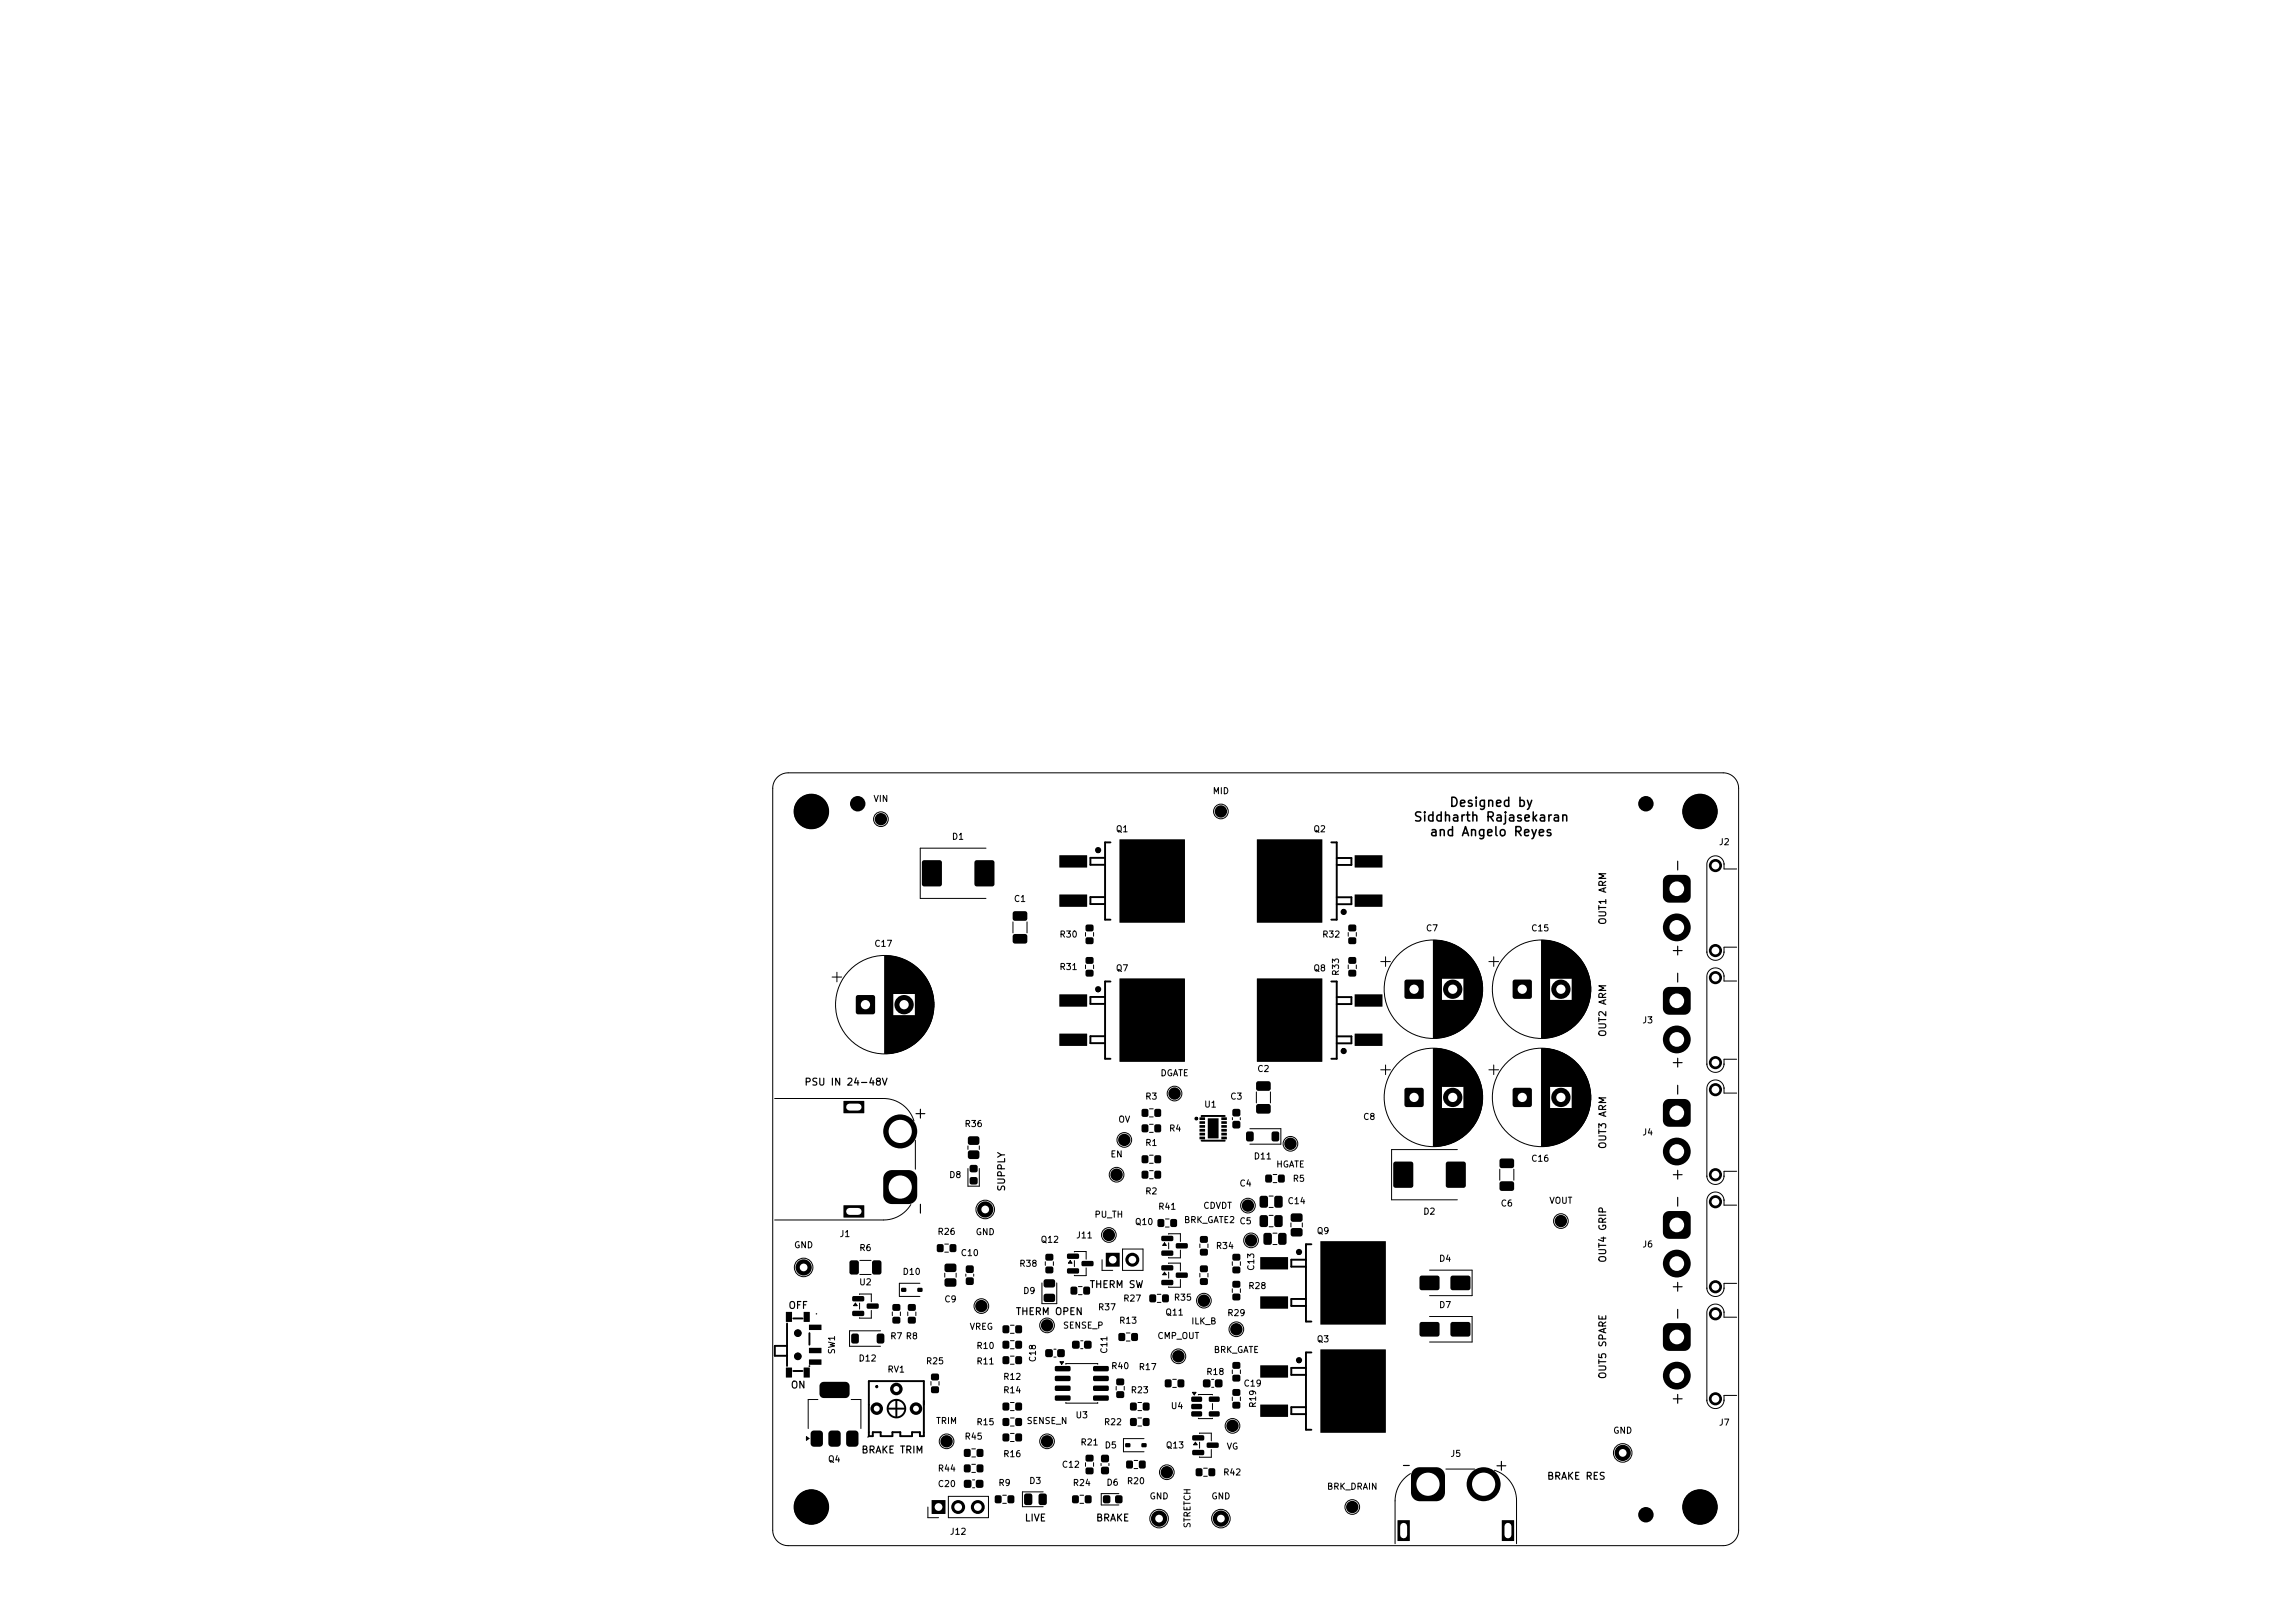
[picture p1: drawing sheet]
<svg xmlns="http://www.w3.org/2000/svg" width="297mm" height="210mm" viewBox="0 0 297 210" stroke-linecap="round" stroke-linejoin="round" font-family="sans-serif">
<defs><g id="words">
<g font-size="1.5">
<text x="218.1" y="113.1" transform="rotate(-90 218.1 113.1)">-</text>
<text x="218.1" y="124.1" transform="rotate(-90 218.1 124.1)">+</text>
<text x="218.1" y="127.6" transform="rotate(-90 218.1 127.6)">-</text>
<text x="218.1" y="142.1" transform="rotate(-90 218.1 142.1)">-</text>
<text x="218.1" y="138.6" transform="rotate(-90 218.1 138.6)">+</text>
<text x="120.1" y="145.2" transform="rotate(-90 120.1 145.2)">+</text>
<text x="218.1" y="153.1" transform="rotate(-90 218.1 153.1)">+</text>
<text x="120.1" y="157.5" transform="rotate(-90 120.1 157.5)">-</text>
<text x="218.1" y="156.6" transform="rotate(-90 218.1 156.6)">-</text>
<text x="218.1" y="167.6" transform="rotate(-90 218.1 167.6)">+</text>
<text x="218.1" y="171.1" transform="rotate(-90 218.1 171.1)">-</text>
<text x="218.1" y="182.1" transform="rotate(-90 218.1 182.1)">+</text>
<text x="193.2" y="190.7">+</text>
</g>
<g font-size="1.2">
<text x="182.9" y="106.6">Siddharth Rajasekaran</text>
<text x="187.5" y="104.7">Designed by</text>
<text x="184.9" y="108.5">and Angelo Reyes</text>
</g>
<text font-size="1" x="181.3" y="190.3">-</text>
<g font-size=".9">
<text x="208.1" y="119.7" transform="rotate(-90 208.1 119.7)">OUT1 ARM</text>
<text x="208.1" y="134.2" transform="rotate(-90 208.1 134.2)">OUT2 ARM</text>
<text x="104" y="140.7">PSU IN 24-48V</text>
<text x="208.1" y="148.7" transform="rotate(-90 208.1 148.7)">OUT3 ARM</text>
<text x="130.3" y="154.2" transform="rotate(-90 130.3 154.2)">SUPPLY</text>
<text x="140.9" y="166.9">THERM SW</text>
<text x="208.1" y="163.5" transform="rotate(-90 208.1 163.5)">OUT4 GRIP</text>
<text x="102" y="169.6">OFF</text>
<text x="131.4" y="170.4">THERM OPEN</text>
<text x="102.3" y="179.9">ON</text>
<text x="208.1" y="178.5" transform="rotate(-90 208.1 178.5)">OUT5 SPARE</text>
<text x="111.4" y="188.3">BRAKE TRIM</text>
<text x="200.1" y="191.7">BRAKE RES</text>
<text x="132.5" y="197.1">LIVE</text>
<text x="141.8" y="197.1">BRAKE</text>
</g>
<g font-size=".8">
<text x="113" y="104">VIN</text>
<text x="144.3" y="107.9">Q1</text>
<text x="156.9" y="103">MID</text>
<text x="169.9" y="107.9">Q2</text>
<text x="123.1" y="108.9">D1</text>
<text x="222.4" y="109.6">J2</text>
<text x="131.1" y="116.9">C1</text>
<text x="113.1" y="122.7">C17</text>
<text x="137" y="125.7">R31</text>
<text x="137" y="121.5">R30</text>
<text x="144.3" y="125.9">Q7</text>
<text x="169.9" y="125.9">Q8</text>
<text x="171" y="121.5">R32</text>
<text x="184.5" y="120.7">C7</text>
<text x="198.1" y="120.7">C15</text>
<text x="173.5" y="126.3" transform="rotate(-90 173.5 126.3)">R33</text>
<text x="212.5" y="132.6">J3</text>
<text x="148.1" y="142.5">R3</text>
<text x="150.1" y="139.5">DGATE</text>
<text x="155.8" y="143.5">U1</text>
<text x="159.1" y="142.5">C3</text>
<text x="162.6" y="138.9">C2</text>
<text x="124.8" y="146">R36</text>
<text x="143.6" y="150">EN</text>
<text x="144.7" y="145.5">OV</text>
<text x="148.1" y="148.5">R1</text>
<text x="151.2" y="146.6">R4</text>
<text x="176.3" y="145.1">C8</text>
<text x="212.5" y="147.1">J4</text>
<text x="122.8" y="152.6">D8</text>
<text x="148.1" y="154.7">R2</text>
<text x="160.3" y="153.7">C4</text>
<text x="162.2" y="150.2">D11</text>
<text x="165.1" y="151.3">HGATE</text>
<text x="167.2" y="153.1">R5</text>
<text x="198.1" y="150.5">C16</text>
<text x="200.4" y="156">VOUT</text>
<text x="102.7" y="161.7">GND</text>
<text x="108.6" y="160.3">J1</text>
<text x="121.3" y="160">R26</text>
<text x="126.2" y="160">GND</text>
<text x="134.6" y="161">Q12</text>
<text x="139.2" y="160.4">J11</text>
<text x="141.6" y="157.8">PU_TH</text>
<text x="146.8" y="158.7">Q10</text>
<text x="149.8" y="156.7">R41</text>
<text x="153.2" y="158.5">BRK_GATE2 C5</text>
<text x="155.6" y="156.6">CDVDT</text>
<text x="157.3" y="161.8">R34</text>
<text x="166.6" y="156">C14</text>
<text x="170.3" y="159.9">Q9</text>
<text x="184.1" y="157.4">D2</text>
<text x="194.1" y="156.3">C6</text>
<text x="212.5" y="161.6">J6</text>
<text x="111.1" y="166.5">U2</text>
<text x="111.1" y="162.1">R6</text>
<text x="116.7" y="165.2">D10</text>
<text x="124.3" y="162.7">C10</text>
<text x="131.8" y="164.1">R38</text>
<text x="132.3" y="167.6">D9</text>
<text x="161.5" y="167">R28</text>
<text x="162.5" y="164.5" transform="rotate(-90 162.5 164.5)">C13</text>
<text x="186.2" y="163.5">D4</text>
<text x="115.1" y="173.5">R7 R8</text>
<text x="122.1" y="168.7">C9</text>
<text x="125.4" y="172.3">VREG</text>
<text x="137.5" y="172.1">SENSE_P</text>
<text x="142" y="169.7">R37</text>
<text x="144.8" y="171.5">R13</text>
<text x="145.3" y="168.6">R27</text>
<text x="149.7" y="173.5">CMP_OUT</text>
<text x="150.7" y="170.4">Q11</text>
<text x="151.8" y="168.5">R35</text>
<text x="154.1" y="171.6">ILK_B</text>
<text x="158.8" y="170.5">R29</text>
<text x="170.3" y="173.9">Q3</text>
<text x="186.2" y="169.5">D7</text>
<text x="108.2" y="175.3" transform="rotate(-90 108.2 175.3)">SW1</text>
<text x="111" y="176.4">D12</text>
<text x="114.8" y="177.8">RV1</text>
<text x="119.8" y="176.7">R25</text>
<text x="126.3" y="174.7">R10</text>
<text x="126.3" y="176.7">R11</text>
<text x="129.8" y="178.7">R12</text>
<text x="134.3" y="176.3" transform="rotate(-90 134.3 176.3)">C18</text>
<text x="143.5" y="175.2" transform="rotate(-90 143.5 175.2)">C11</text>
<text x="143.7" y="177.4">R40</text>
<text x="147.3" y="177.5">R17</text>
<text x="156" y="178.1">R18</text>
<text x="157" y="175.3">BRK_GATE</text>
<text x="160.9" y="179.6">C19</text>
<text x="121.1" y="184.5">TRIM</text>
<text x="126.3" y="184.6">R15</text>
<text x="129.8" y="180.5">R14</text>
<text x="132.8" y="184.5">SENSE_N</text>
<text x="139.1" y="183.7">U3</text>
<text x="142.8" y="184.6">R22</text>
<text x="146.3" y="180.5">R23</text>
<text x="151.4" y="182.5">U4</text>
<text x="162.7" y="182.2" transform="rotate(-90 162.7 182.2)">R19</text>
<text x="208.7" y="185.7">GND</text>
<text x="222.4" y="184.7">J7</text>
<text x="107.1" y="189.4">Q4</text>
<text x="121.3" y="190.6">R44</text>
<text x="124.8" y="186.5">R45</text>
<text x="129.8" y="188.7">R16</text>
<text x="137.3" y="190.1">C12</text>
<text x="139.8" y="187.2">R21</text>
<text x="142.9" y="187.6">D5</text>
<text x="150.8" y="187.6">Q13</text>
<text x="158.2" y="191.1">R42</text>
<text x="158.7" y="187.8">VG</text>
<text x="187.6" y="188.7">J5</text>
<text x="121.3" y="192.6">C20</text>
<text x="129.1" y="192.5">R9</text>
<text x="133.1" y="192.2">D3</text>
<text x="138.8" y="192.5">R24</text>
<text x="143.1" y="192.4">D6</text>
<text x="145.8" y="192.2">R20</text>
<text x="148.7" y="194.2">GND</text>
<text x="154.3" y="197.8" transform="rotate(-90 154.3 197.8)">STRETCH</text>
<text x="156.7" y="194.2">GND</text>
<text x="171.7" y="193">BRK_DRAIN</text>
<text x="122.9" y="198.8">J12</text>
</g>
</g></defs>
<g fill="#000">
<path d="M119.4 111.4l.2-.1h2l.2 .1 .1 3-.1 .2-2.2 .1-.2-.1zM126.2 111.4l.2-.1h2l.2 .1 .1 3-.1 .2-2.2 .1-.2-.1zM131.1 118l.2-.1 1.5 .1 .1 .2v.8l-.3 .2-1.4-.1-.2-.2zM137.1 110.7h3.6v1.5l-3.6 .1zM137.1 115.8l3.6-.1v1.6h-3.6zM144.9 108.6h8.4v10.8h-8.4zM162.7 108.6h8.4v10.8h-8.4zM175.3 115.8l3.6-.1v1.6h-3.6zM175.3 110.7h3.6v1.5l-3.6 .1zM215.4 113.5l.3-.2 .3-.1h2l.5 .2 .2 .3 .1 .3v2l-.2 .5-.3 .2-.3 .1h-2l-.5-.2-.2-.3-.1-.3v-2zM110.9 128.8h2l.3 .1v2.1l-.1 .2-2.1 .1-.2-.2v-2zM131.1 121l.2-.1h1.5l.1 .3v.8l-.3 .1-1.4-.1-.2-.2z"/>
<path d="M137.1 128.7h3.6v1.5l-3.6 .1zM137.1 133.8l3.6-.1v1.6h-3.6zM140.5 125.5h.2h.8v.2v.6l-.2 .1-.8-.1v-.2zM140.5 123.9l.2-.1 .8 .1v.2v.6h-.2h-.8v-.2zM140.5 121.3h.2h.8v.2v.6l-.2 .1-.8-.1v-.2zM140.5 119.7l.2-.1 .8 .1v.2v.6h-.2h-.8v-.2zM144.9 126.6h8.4v10.8h-8.4zM162.7 126.6h8.4v10.8h-8.4zM174.5 121.3h.2h.8v.2v.6l-.2 .1-.8-.1v-.2zM174.5 119.7l.2-.1 .8 .1v.2v.6h-.2h-.8v-.2zM174.5 125.5h.2h.8v.2v.6l-.2 .1-.8-.1v-.2zM174.5 123.9l.2-.1 .8 .1v.2v.6h-.2h-.8v-.2z"/>
<path d="M175.3 133.8l3.6-.1v1.6h-3.6zM175.3 128.7h3.6v1.5l-3.6 .1zM181.9 126.8h2l.3 .1v2.1l-.1 .2-2.1 .1-.2-.2-.1-2zM195.9 126.8h2l.3 .1v2.1l-.1 .2-2.1 .1-.2-.2-.1-2zM215.4 128l.3-.2 .3-.1h2l.5 .2 .2 .3 .1 .3v2l-.2 .5-.3 .2-.3 .1h-2l-.5-.2-.2-.3-.1-.3v-2zM109.2 156h2.6v1.5h-2.6zM109.2 142.5h2.6v1.5h-2.6zM114.7 151.7l.6-.3h2.3a1.13 1.13 0 0 1 1.1 1.1v2.2a1.13 1.13 0 0 1-1.1 1.1h-2.2a1.12 1.12 0 0 1-1.1-1.1v-2.3l.1-.4zM125.6 152.4l.1-.1 .7 .1 .1 .2-.1 .6-.1 .1-.7-.1-.1-.2zM125.6 150.8l.1-.1 .7 .1 .1 .2-.1 .6-.1 .1-.7-.1-.1-.2zM125.3 147.2l.2-.2 1.1 .1 .1 .2v.7l-.3 .2-1-.1-.2-.2zM125.3 149l.2-.1h1.1l.1 .3v.6l-.3 .2-1-.1-.2-.2z"/>
<path d="M147.8 151.5h.2h.6v.2v.8h-.2h-.6l-.1-.2zM147.8 143.5h.2h.6v.2v.8h-.2h-.6l-.1-.2zM147.8 149.5h.2h.6v.2v.8h-.2h-.6l-.1-.2zM147.8 145.5h.2h.6v.2v.8h-.2h-.6l-.1-.2zM149.4 151.5h.2h.6l.1 .2-.1 .8h-.2h-.6v-.2zM149.4 143.5h.2h.6l.1 .2-.1 .8h-.2h-.6v-.2zM149.4 149.5h.2h.6l.1 .2-.1 .8h-.2h-.6v-.2zM149.4 145.5h.2h.6l.1 .2-.1 .8h-.2h-.6v-.2zM149.9 157.8l.1-.1 .6 .1 .1 .2-.1 .7-.2 .1-.5-.1-.1-.2zM151.5 157.8l.2-.1 .6 .1v.2v.7l-.2 .1-.6-.1-.1-.2zM155.2 144.6h.7v.3h-.6zM155.2 145.1h.7v.3h-.6z"/>
<path d="M155.2 145.6h.7v.3h-.6zM155.2 146.1h.7v.3h-.6zM155.2 146.6h.7v.3h-.6zM155.2 147.1h.7v.3h-.6zM156.3 144.7h1.4v2.6h-1.4zM158.1 147.1h.6l.1 .3h-.7zM158.1 146.6h.6l.1 .3h-.7zM158.1 146.1h.6l.1 .3h-.7zM158.1 145.6h.6l.1 .3h-.7zM158.1 145.1h.6l.1 .3h-.7zM158.1 144.6h.6l.1 .3h-.7zM159.6 143.6l.1-.1 .7 .1 .1 .2-.1 .6-.2 .1-.6-.1-.1-.2z"/>
<path d="M159.6 145.1l.1-.1 .7 .1 .1 .2-.1 .6-.2 .1-.6-.1-.1-.1zM161.3 146.5l.2-.1 .7 .1v.2v.9l-.2 .1-.7-.1v-.2zM162.6 143l.2-.1h1.5l.1 .3v.8l-.3 .1-1.4-.1-.2-.2zM162.6 140l.2-.1 1.5 .1 .1 .2v.8l-.3 .2-1.4-.1-.2-.2zM163.1 157.3l.7-.1 .2 .2 .1 1.1-.1 .2-.7 .1-.2-.2-.1-1.1zM163.1 154.8l.7-.1 .2 .2 .1 1.1-.1 .2-.7 .1-.2-.2-.1-1.1zM163.6 159.6l.7-.1 .2 .2 .1 1.1-.1 .2-.7 .1-.2-.2-.1-1.1zM163.8 152h.2h.6v.2v.8h-.2h-.6l-.1-.2zM165 157.3l.7-.1 .2 .2 .1 1.1-.1 .2-.7 .1-.2-.2-.1-1.1zM165 154.8l.7-.1 .2 .2 .1 1.1-.1 .2-.7 .1-.2-.2-.1-1.1zM165.4 152h.2h.6l.1 .2-.1 .8h-.2h-.6v-.2zM165.5 159.6l.7-.1 .2 .2 .1 1.1-.1 .2-.7 .1-.2-.2-.1-1.1z"/>
<path d="M164.6 146.5l.2-.1 .7 .1v.2v.9l-.2 .1-.7-.1-.1-.2zM167.2 157.1h1.2l.2 .2-.1 .7-.2 .1-1.1-.1-.2-.2v-.6zM180.4 150.4l.2-.1h2l.2 .1 .1 3-.1 .2-2.2 .1-.2-.1zM181.9 140.8h2l.3 .1v2.1l-.1 .2-2.1 .1-.2-.2-.1-2zM187.2 150.4l.2-.1h2l.2 .1 .1 3-.1 .2-2.2 .1-.2-.1zM194.1 153l.3-.1h1.4l.2 .3-.1 .8-.2 .1-1.5-.1-.1-.2zM194.1 150l.3-.1 1.4 .1 .2 .2-.1 .8-.2 .2-1.5-.1-.1-.2zM195.9 140.8h2l.3 .1v2.1l-.1 .2-2.1 .1-.2-.2-.1-2zM215.5 142.4l.5-.2h2l.3 .1 .3 .2 .2 .5v2l-.1 .3-.2 .3-.5 .2h-2l-.3-.1-.3-.2-.2-.5v-2l.1-.3zM215.4 157l.3-.2 .3-.1h2l.5 .2 .2 .3 .1 .3v2l-.2 .5-.3 .2-.3 .1h-2l-.5-.2-.2-.3-.1-.3v-2zM101.7 169.8h.8v1.2h-.8zM101.7 177h.8v1.2h-.8z"/>
<path d="M104 169.8h.8v1.2h-.8zM104 177h.8v1.2h-.8zM104.7 171.4h1.6v.7h-1.6zM104.7 174.4h1.6v.7h-1.6zM104.7 175.9h1.6v.7h-1.6zM110 163.2l.2-.1h.7l.2 .1 .1 1.4-.2 .3h-.8l-.2-.1zM110.2 172.6h.2h.7l.1 .2-.1 1-.2 .1-.7-.1-.1-.2zM110.3 167.8l1.4-.1 .1 .2v.4l-.2 .1h-1.2l-.1-.2zM110.3 169.7l1.4-.1 .1 .2v.4l-.2 .1h-1.2l-.1-.2zM110.7 168.6l.2 .3h-.4zM112.2 168.7h1.4l.1 .2v.3l-.2 .2-1.2-.1-.2-.1zM112.9 163.2l.2-.1h.7l.2 .1 .1 1.4-.2 .3h-.8l-.2-.1z"/>
<path d="M113.5 172.6h.2h.7v.2v1l-.2 .1-.7-.1v-.2zM115.5 170.4h.2h.8v.2v.6l-.2 .1-.8-.1v-.2zM115.5 168.8l.2-.1 .8 .1v.2v.6h-.2h-.8v-.2zM116.6 166.7h.7v.4h-.7zM117.5 170.4h.2h.8v.2v.6l-.2 .1-.8-.1v-.2zM117.5 168.8l.2-.1 .8 .1v.2v.6h-.2h-.8v-.2zM118.7 166.7h.7v.4h-.7zM120.5 177.8l.2-.1 .8 .1v.2v.6h-.2h-.8v-.2zM121.3 161h.2h.6v.2v.8h-.2h-.6l-.1-.2zM122.4 165.5h1.2l.2 .2-.1 .7-.2 .1-1.1-.1-.2-.2v-.6zM122.4 163.6h1.2l.2 .2-.1 .7-.2 .1-1.1-.1-.2-.2v-.6zM122.9 161h.2h.6l.1 .2-.1 .8h-.2h-.6v-.2z"/>
<path d="M125.1 165.4l.1-.1 .7 .1 .1 .2-.1 .6-.1 .1-.7-.1-.1-.2zM125.1 163.8l.1-.1 .7 .1 .1 .2-.1 .6-.1 .1-.7-.1-.1-.1zM129.8 171.5h.2h.6v.2v.8h-.2h-.6l-.1-.2zM129.8 175.5h.2h.6v.2v.8h-.2h-.6l-.1-.2zM129.8 173.5h.2h.6v.2v.8h-.2h-.6l-.1-.2zM131.4 171.5h.2h.6l.1 .2-.1 .8h-.2h-.6v-.2zM131.4 175.5h.2h.6l.1 .2-.1 .8h-.2h-.6v-.2zM131.4 173.5h.2h.6l.1 .2-.1 .8h-.2h-.6v-.2zM135.3 174.6h.2h.7l.1 .2-.1 .7-.2 .1-.7-.1v-.2zM135.2 167.5h1.2l.2 .2-.1 .6-.2 .2-1.1-.1-.1-.2v-.6zM135.2 165.6h1.2l.2 .2-.1 .7-.2 .1-1.1-.1-.1-.2v-.5zM135.3 163.9h.2h.8v.2v.6l-.2 .1-.8-.1v-.2z"/>
<path d="M135.3 162.3l.2-.1 .8 .1v.2v.6h-.2h-.8v-.2zM136.6 176.8h1.8l.1 .1v.4l-.2 .1h-1.7l-.1-.2zM136.6 178.1l1.8-.1 .1 .2v.4l-.2 .1h-1.7l-.1-.2zM136.6 179.3h1.8l.1 .2v.4l-.2 .1h-1.7l-.1-.2zM136.9 174.6h.2h.6l.1 .2-.1 .7-.2 .1-.6-.1-.1-.2zM137.2 176.2h.4l-.2 .3zM138.1 162.3l1.4-.1 .2 .2-.1 .4-.2 .1h-1.2l-.1-.2zM138.1 164.2l1.4-.1 .2 .2-.1 .4-.2 .1h-1.2l-.1-.2zM138.6 166.5h.2h.6v.2v.8h-.2h-.6l-.1-.2zM138.8 173.6l.2-.1 .6 .1 .1 .2-.1 .6-.2 .1-.6-.1-.1-.1zM138.5 163.1l.2 .4h-.4zM140 163.2h1.4l.1 .2v.3l-.2 .2-1.2-.1-.2-.1z"/>
<path d="M140.2 166.5h.2h.6l.1 .2-.1 .8h-.2h-.6v-.2zM140.4 173.6l.1-.1 .7 .1 .1 .2-.1 .6-.2 .1-.6-.1-.1-.1zM141.5 179.3h1.9l.1 .2v.4l-.2 .1h-1.7l-.2-.2zM141.5 178.1l1.9-.1 .1 .2v.4l-.2 .1h-1.7l-.2-.2zM141.5 176.8h1.9l.1 .1v.4l-.2 .1h-1.7l-.2-.2zM143.1 162.1h1.8v1.8h-1.8zM144.5 178.4h.2h.7l.1 .2-.1 .6-.2 .1-.7-.1-.1-.2zM144.8 172.5h.2h.6v.2v.8h-.2h-.6l-.1-.2zM146.4 172.5h.2h.6l.1 .2-.1 .8h-.2h-.6v-.2zM148.8 167.5h.2h.6v.2v.8h-.2h-.6l-.1-.2zM150.3 163.8l1.4-.1 .1 .2v.4l-.2 .1h-1.2l-.1-.2zM150.3 165.7l1.4-.1 .1 .2v.4l-.2 .1h-1.2l-.1-.2z"/>
<path d="M150.3 160l1.4-.1 .1 .2v.4l-.2 .1h-1.2l-.1-.2zM150.3 161.9l1.4-.1 .1 .2v.4l-.2 .1h-1.2l-.1-.2zM150.4 167.5h.2h.6l.1 .2-.1 .8h-.2h-.6v-.2zM150.8 178.5h.2h.6v.2v.8h-.2h-.6l-.1-.2zM150.7 164.6l.2 .3h-.4zM150.7 160.8l.2 .4h-.4zM152.2 164.7h1.4l.1 .2v.3l-.2 .2-1.2-.1-.2-.1zM152.2 160.9h1.4l.1 .2v.3l-.2 .2-1.2-.1-.2-.1zM152.4 178.5h.2h.6l.1 .2-.1 .8h-.2h-.6v-.2zM155.3 165.4h.2h.8v.2v.6l-.2 .1-.8-.1v-.2zM155.3 163.8l.2-.1 .8 .1v.2v.6h-.2h-.8v-.2zM155.3 161.6h.2h.8v.2v.6l-.2 .1-.8-.1v-.2z"/>
<path d="M155.3 160l.2-.1 .8 .1v.2v.6h-.2h-.8v-.2zM155.7 178.6l.2-.1 .7 .1 .1 .2-.1 .6-.2 .1-.7-.1v-.1zM157.3 178.6l.2-.1 .6 .1 .1 .2-.1 .6-.2 .1-.6-.1-.1-.1zM159.5 177.9h.2h.8v.2v.6l-.2 .1-.8-.1v-.2zM159.5 176.3l.2-.1 .8 .1v.2v.6h-.2h-.8v-.2zM159.5 167.4h.2h.8v.2v.6l-.2 .1-.8-.1v-.2zM159.5 165.8l.2-.1 .8 .1v.2v.6h-.2h-.8v-.2zM159.5 163.9h.2h.8v.2v.6l-.2 .1-.8-.1v-.2zM159.5 162.3l.2-.1 .8 .1v.2v.6h-.2h-.8v-.2zM163.1 162.7h3.6v1.5l-3.6 .1zM163.1 167.8l3.6-.1v1.6h-3.6zM163.1 176.7h3.6v1.5l-3.6 .1z"/>
<path d="M167.2 159h1.2l.2 .2-.1 .7-.2 .1-1.1-.1-.2-.2v-.6zM170.9 160.6h8.4v10.8h-8.4zM183.8 165.1h2.4l.1 .3-.1 1.4-.2 .2-2.2-.1-.1-.2v-1.3zM183.8 171.1h2.4l.1 .3-.1 1.4-.2 .2-2.2-.1-.1-.2v-1.3zM187.8 165.2l.2-.1h2.2l.1 .3-.1 1.4-.2 .2-2.2-.1-.1-.2zM187.8 171.2l.2-.1h2.2l.1 .3-.1 1.4-.2 .2-2.2-.1-.1-.2zM215.5 171.4l.5-.2h2l.3 .1 .3 .2 .2 .5v2l-.1 .3-.2 .3-.5 .2h-2l-.3-.1-.3-.2-.2-.5v-2l.1-.3zM104.4 185.9l.3 .2-.3 .3zM105.1 185.2l1-.1 .3 .2 .1 .2v1.3l-.2 .3-1 .1-.3-.2-.1-.2v-1.3zM106.2 179l.4-.2 3.1 .1 .2 .2 .1 .3-.1 1.2-.2 .2-.3 .1-3.1-.1-.2-.2-.1-.2v-1zM107.4 185.2l1-.1 .3 .2 .1 .2v1.3l-.2 .3-1 .1-.3-.2-.1-.2v-1.3zM109.6 185.3l.3-.2h.9l.2 .2 .1 .2v1.3l-.2 .3-1 .1-.3-.2-.1-.2v-1.3z"/>
<path d="M120.6 194.1h1.7v1.8h-1.7zM120.5 179.4h.2h.8v.2v.6l-.2 .1-.8-.1v-.2zM124.8 189.5h.2h.6v.2v.8h-.2h-.6l-.1-.2zM124.8 191.6l.2-.1 .6 .1 .1 .2-.1 .6-.1 .1-.7-.1-.1-.1zM124.8 187.5h.2h.6v.2v.8h-.2h-.6l-.1-.2zM126.4 191.6l.2-.1 .6 .1 .1 .2-.1 .6-.2 .1-.6-.1-.1-.1zM126.4 189.5h.2h.6l.1 .2-.1 .8h-.2h-.6v-.2zM126.4 187.5h.2h.6l.1 .2-.1 .8h-.2h-.6v-.2zM128.8 193.5h.2h.6v.2v.8h-.2h-.6l-.1-.2zM129.8 183.5h.2h.6v.2v.8h-.2h-.6l-.1-.2zM129.8 185.5h.2h.6v.2v.8h-.2h-.6l-.1-.2zM129.8 181.5h.2h.6v.2v.8h-.2h-.6l-.1-.2z"/>
<path d="M130.4 193.5h.2h.6l.1 .2-.1 .8h-.2h-.6v-.2zM131.4 183.5h.2h.6l.1 .2-.1 .8h-.2h-.6v-.2zM131.4 185.5h.2h.6l.1 .2-.1 .8h-.2h-.6v-.2zM131.4 181.5h.2h.6l.1 .2-.1 .8h-.2h-.6v-.2zM132.7 193.3h.6l.2 .1 .1 1.1-.1 .2-.7 .1-.2-.2-.1-1.1zM134.5 193.3h.7l.2 .1 .1 1.1-.2 .2-.6 .1-.2-.2-.1-1.1zM136.6 180.6h1.8l.1 .2v.3l-.2 .2-1.7-.1-.1-.1zM138.8 193.5h.2h.6v.2v.8h-.2h-.6l-.1-.2zM140.4 193.5h.2h.6l.1 .2-.1 .8h-.2h-.6v-.2zM140.5 189.9h.2h.8v.2v.6l-.2 .1-.8-.1v-.2zM140.5 188.3l.2-.1 .8 .1v.2v.6h-.2h-.8v-.2zM141.5 180.6h1.9l.1 .2v.3l-.2 .2-1.7-.1-.2-.1z"/>
<path d="M142.8 193.6l.2-.1 .6 .1 .1 .1-.1 .7-.2 .1-.6-.1-.1-.1zM142.6 189.9l.2-.1 .6 .1 .1 .2-.1 .6-.2 .1-.6-.1-.1-.2zM142.6 188.3l.2-.1 .6 .1 .1 .2-.1 .6-.2 .1-.6-.1-.1-.1zM144.4 193.6l.2-.1 .6 .1 .1 .1-.1 .7-.2 .1-.6-.1-.1-.1zM144.5 180.1l.2-.1 .7 .1 .1 .2-.1 .5-.2 .1-.7-.1-.1-.1zM145.6 186.8h.7v.4h-.7zM145.8 189h.2h.6v.2v.8h-.2h-.6l-.1-.2zM146.3 183.5h.2h.6v.2v.8h-.2h-.6l-.1-.2zM146.3 181.5h.2h.6v.2v.8h-.2h-.6l-.1-.2zM147.4 189h.2h.6l.1 .2-.1 .8h-.2h-.6v-.2zM147.7 186.8h.7v.4h-.7zM147.9 183.5h.2h.6l.1 .2-.1 .8h-.2h-.6v-.2z"/>
<path d="M147.9 181.5h.2h.6l.1 .2-.1 .8h-.2h-.6v-.2zM154.2 180.8l1.3-.1 .1 .2v.4l-.2 .1h-1.1l-.2-.2zM154.2 181.7h1.3l.1 .2v.3l-.2 .2-1.1-.1-.2-.1zM154.2 182.7l1.3-.1 .1 .2v.4l-.2 .1h-1.1l-.2-.2zM154.3 185.8l1.4-.1 .2 .2-.1 .4-.2 .1h-1.2l-.1-.2zM154.3 187.7l1.4-.1 .2 .2-.1 .4-.2 .1h-1.2l-.1-.2zM154.3 180.2h.5l-.2 .3zM154.8 190h.2h.6v.2v.8h-.2h-.6l-.1-.2zM154.7 186.6l.2 .4h-.4zM156.2 186.7h1.4l.1 .2v.3l-.2 .2-1.2-.1-.2-.1zM156.4 190h.2h.6l.1 .2-.1 .8h-.2h-.6v-.2zM156.5 182.7l1.2-.1 .1 .2v.4l-.2 .1h-1.1l-.1-.2z"/>
<path d="M156.5 180.8l1.2-.1 .1 .2v.4l-.2 .1h-1.1l-.1-.2zM159.5 181.4h.2h.8v.2v.6l-.2 .1-.8-.1v-.2zM159.5 179.8l.2-.1 .8 .1v.2v.6h-.2h-.8v-.2zM163.1 181.8l3.6-.1v1.6h-3.6zM170.9 174.6h8.4v10.8h-8.4zM180.9 196.7h1.5v2.7h-1.5zM183 190.1l.6-.2h2.3a1.12 1.12 0 0 1 1.1 1.1v2.1a1.13 1.13 0 0 1-1.1 1.2h-2.2a1.12 1.12 0 0 1-1.1-1.2v-2.3l.1-.4zM194.4 196.7h1.5v2.7h-1.5z"/>
<circle cx="105" cy="105" r="2.3"/>
<circle cx="111" cy="104" r="1"/>
<circle cx="114" cy="106" r=".8"/>
<circle cx="158" cy="105" r=".8"/>
<circle cx="213" cy="104" r="1"/>
<circle cx="220" cy="105" r="2.3"/>
<circle cx="222" cy="112" r=".85"/>
<circle cx="117" cy="130" r="1.25"/>
<circle cx="188" cy="128" r="1.25"/>
<circle cx="202" cy="128" r="1.25"/>
<circle cx="217" cy="134.5" r="1.8"/>
<circle cx="217" cy="120" r="1.8"/>
<circle cx="222" cy="123" r=".85"/>
<circle cx="222" cy="126.5" r=".85"/>
<circle cx="222" cy="137.5" r=".85"/>
<circle cx="116.5" cy="146.4" r="2.2"/>
<circle cx="127.5" cy="156.5" r="1.05"/>
<circle cx="143.5" cy="159.8" r=".8"/>
<circle cx="144.5" cy="152" r=".8"/>
<circle cx="145.5" cy="147.5" r=".8"/>
<circle cx="152" cy="141.5" r=".8"/>
<circle cx="161.5" cy="156" r=".8"/>
<circle cx="167" cy="148" r=".8"/>
<circle cx="188" cy="142" r="1.25"/>
<circle cx="202" cy="142" r="1.25"/>
<circle cx="202" cy="158" r=".8"/>
<circle cx="217" cy="149" r="1.8"/>
<circle cx="222" cy="152" r=".85"/>
<circle cx="222" cy="141" r=".85"/>
<circle cx="222" cy="155.5" r=".85"/>
<circle cx="103.3" cy="175.5" r=".5"/>
<circle cx="103.3" cy="172.5" r=".5"/>
<circle cx="104" cy="164" r="1.05"/>
<circle cx="116" cy="179.7" r=".81"/>
<circle cx="127" cy="169" r=".8"/>
<circle cx="135.5" cy="171.5" r=".8"/>
<circle cx="146.5" cy="163" r=".9"/>
<circle cx="152.5" cy="175.5" r=".8"/>
<circle cx="155.8" cy="168.3" r=".8"/>
<circle cx="160" cy="172" r=".8"/>
<circle cx="161.9" cy="160.5" r=".8"/>
<circle cx="217" cy="163.5" r="1.8"/>
<circle cx="217" cy="178" r="1.8"/>
<circle cx="222" cy="170" r=".85"/>
<circle cx="222" cy="166.5" r=".85"/>
<circle cx="105" cy="195" r="2.3"/>
<circle cx="113.5" cy="182.3" r=".81"/>
<circle cx="118.5" cy="182.3" r=".81"/>
<circle cx="122.5" cy="186.5" r=".8"/>
<circle cx="124" cy="195" r=".9"/>
<circle cx="126.5" cy="195" r=".9"/>
<circle cx="135.5" cy="186.5" r=".8"/>
<circle cx="150" cy="196.5" r="1.05"/>
<circle cx="151" cy="190.5" r=".8"/>
<circle cx="158" cy="196.5" r="1.05"/>
<circle cx="159.5" cy="184.5" r=".8"/>
<circle cx="175" cy="195" r=".8"/>
<circle cx="192" cy="192.1" r="2.2"/>
<circle cx="210" cy="188" r="1.05"/>
<circle cx="213" cy="196" r="1"/>
<circle cx="220" cy="195" r="2.3"/>
<circle cx="222" cy="181" r=".85"/>
</g>
<g fill="none" stroke="#000" stroke-width=".13">
<path d="M100.6 100.6a2 2 0 0 1 1.4-.6h121a2 2 0 0 1 2 2v96a2 2 0 0 1-2 2h-121a2 2 0 0 1-2-2v-96a2 2 0 0 1 .6-1.4zM127.6 109.8h-8.5v6.5h8.5M131.1 119.3v1.4M132.9 119.3v1.4M220.9 111.7v11.6M220.9 111.7a1.11 1.11 0 0 1 1.2-1 1.11 1.11 0 0 1 1 1.1M223.1 111.7v.7h1.6M107.7 126.4h1.2M108.3 125.8v1.3M114.5 123.7v12.6M114.6 123.7v12.6M114.7 123.7v12.6"/>
<path d="M114.8 123.7v12.6M114.9 123.7v12.6M115 123.7v12.6M115.1 123.7v12.6M115.2 123.7v12.6M115.3 123.7v12.6M115.4 123.7v12.6M115.5 123.7v12.6M115.5 123.8v12.4M115.6 123.8v4.8M115.6 131.4v4.8M115.7 123.8v4.8"/>
<path d="M115.7 131.4v4.8M115.8 123.8v4.8M115.8 131.4v4.8M115.9 123.8v4.8M115.9 131.4v4.8M116 123.8v4.8M116 131.4v4.8M116 123.9v4.7M116 131.4v4.7M116.1 123.9v4.7M116.1 131.4v4.7M116.2 123.9v4.7"/>
<path d="M116.2 131.4v4.7M116.3 123.9v4.7M116.3 131.4v4.7M116.4 124v4.6M116.4 131.4v4.6M116.5 124v4.6M116.5 131.4v4.6M116.6 124v4.6M116.6 131.4v4.6M116.7 124v4.6M116.7 131.4v4.6M116.7 124.1v4.5"/>
<path d="M116.7 131.4v4.5M116.8 124.1v4.5M116.8 131.4v4.5M116.9 124.1v4.5M116.9 131.4v4.5M116.9 124.2v4.4M116.9 131.4v4.4M117 124.2v4.4M117 131.4v4.4M117.1 124.2v4.4M117.1 131.4v4.4M117.2 124.3v4.3"/>
<path d="M117.2 131.4v4.3M117.3 124.3v4.3M117.3 131.4v4.3M117.4 124.4v4.2M117.4 131.4v4.2M117.5 124.4v4.2M117.5 131.4v4.2M117.6 124.5v4.1M117.6 131.4v4.1M117.7 124.5v4.1M117.7 131.4v4.1M117.7 124.6v4"/>
<path d="M117.7 131.4v4M117.8 124.6v4M117.8 131.4v4M117.9 124.6v4M117.9 131.4v4M117.9 124.7v3.9M117.9 131.4v3.9M118 124.7v3.9M118 131.4v3.9M118.1 124.8v3.8M118.1 131.4v3.8M118.2 124.8v3.8"/>
<path d="M118.2 131.4v3.8M118.2 124.9v3.7M118.2 131.4v3.7M118.3 124.9v3.7M118.3 131.4v3.7M118.3 125v3.6M118.3 131.4v3.6M118.4 125v3.6M118.4 131.4v3.6M118.5 125.1v9.9M118.5 125.1v9.8M118.6 125.1v9.8"/>
<path d="M118.6 125.2v9.6M118.7 125.2v9.6M118.7 125.3v9.4M118.8 125.3v9.4M118.8 125.4v9.2M118.9 125.4v9.2M118.9 125.5v9M119 125.5v9M119 125.6v8.8M119.1 125.6v8.8M119.1 125.7v8.6M119.2 125.7v8.6"/>
<path d="M119.2 125.8v8.4M119.3 125.8v8.4M119.3 125.9v8.2M119.4 125.9v8.2M119.4 126v8M119.5 126v8M119.5 126.1v7.8M119.6 126.2v7.6M119.6 126.3v7.5M119.7 126.3v7.4M119.7 126.4v7.2M119.8 126.5v7"/>
<path d="M119.9 126.6v6.8M119.9 126.7v6.6M120 126.8v6.4M120 126.9v6.2M120.1 126.9v6.2M120.1 127v6M120.1 127.1v5.8M120.2 127.2v5.6M120.3 127.3v5.4M120.3 127.4v5.2M120.3 127.5v5M120.4 127.6v4.8"/>
<path d="M120.4 127.7v4.6M120.5 127.8v4.4M120.5 127.9v4.2M120.5 128v4M120.6 128.1v3.8M120.6 128.3v3.4M120.7 128.4v3.2M120.7 128.6v2.8M120.7 128.8v2.4M120.8 129v2M120.8 129.2v1.6M120.9 129.7v.6"/>
<path d="M140.5 120.7v.4M140.5 124.9v.4M141.5 120.7v.4M141.5 124.9v.4M174.5 120.7v.4M174.5 124.9v.4M175.5 120.7v.4M175.5 124.9v.4M178.7 124.4h1.2M178.7 138.4h1.2M179.3 123.8v1.3M179.3 137.8v1.3"/>
<path d="M185.5 121.7v12.6M185.5 135.7v12.6M185.6 121.7v12.6M185.6 135.7v12.6M185.7 121.7v12.6M185.7 135.7v12.6M185.8 121.7v12.6M185.8 135.7v12.6M185.9 121.7v12.6M185.9 135.7v12.6M186 121.7v12.6M186 135.7v12.6"/>
<path d="M186.1 121.7v12.6M186.1 135.7v12.6M186.2 121.7v12.6M186.2 135.7v12.6M186.3 121.7v12.6M186.3 135.7v12.6M186.4 121.7v12.6M186.4 135.7v12.6M186.5 121.7v12.6M186.5 135.7v12.6M186.5 121.8v12.4M186.5 135.8v12.4"/>
<path d="M186.6 121.8v4.8M186.6 129.4v4.8M186.6 135.8v4.8M186.7 121.8v4.8M186.7 129.4v4.8M186.7 135.8v4.8M186.8 121.8v4.8M186.8 129.4v4.8M186.8 135.8v4.8M186.9 121.8v4.8M186.9 129.4v4.8M186.9 135.8v4.8"/>
<path d="M187 121.8v4.8M187 129.4v4.8M187 135.8v4.8M187 121.9v4.7M187 129.4v4.7M187 135.9v4.7M187.1 121.9v4.7M187.1 129.4v4.7M187.1 135.9v4.7M187.2 121.9v4.7M187.2 129.4v4.7M187.2 135.9v4.7"/>
<path d="M187.3 121.9v4.7M187.3 129.4v4.7M187.3 135.9v4.7M187.4 122v4.6M187.4 129.4v4.6M187.4 136v4.6M187.5 122v4.6M187.5 129.4v4.6M187.5 136v4.6M187.6 122v4.6M187.6 129.4v4.6M187.6 136v4.6"/>
<path d="M187.7 122v4.6M187.7 129.4v4.6M187.7 136v4.6M187.7 122.1v4.5M187.7 129.4v4.5M187.7 136.1v4.5M187.8 122.1v4.5M187.8 129.4v4.5M187.8 136.1v4.5M187.9 122.1v4.5M187.9 129.4v4.5M187.9 136.1v4.5"/>
<path d="M187.9 122.2v4.4M187.9 129.4v4.4M187.9 136.2v4.4M188 122.2v4.4M188 129.4v4.4M188 136.2v4.4M188.1 122.2v4.4M188.1 129.4v4.4M188.1 136.2v4.4M188.2 122.3v4.3M188.2 129.4v4.3M188.2 136.3v4.3"/>
<path d="M188.3 122.3v4.3M188.3 129.4v4.3M188.3 136.3v4.3M188.4 122.4v4.2M188.4 129.4v4.2M188.4 136.4v4.2M188.5 122.4v4.2M188.5 129.4v4.2M188.5 136.4v4.2M188.6 122.5v4.1M188.6 129.4v4.1M188.6 136.5v4.1"/>
<path d="M188.7 122.5v4.1M188.7 129.4v4.1M188.7 136.5v4.1M188.7 122.6v4M188.7 129.4v4M188.7 136.6v4M188.8 122.6v4M188.8 129.4v4M188.8 136.6v4M188.9 122.6v4M188.9 129.4v4M188.9 136.6v4"/>
<path d="M188.9 122.7v3.9M188.9 129.4v3.9M188.9 136.7v3.9M189 122.7v3.9M189 129.4v3.9M189 136.7v3.9M189.1 122.8v3.8M189.1 129.4v3.8M189.1 136.8v3.8M189.2 122.8v3.8M189.2 129.4v3.8M189.2 136.8v3.8"/>
<path d="M189.2 122.9v3.7M189.2 129.4v3.7M189.2 136.9v3.7M189.3 122.9v3.7M189.3 129.4v3.7M189.3 136.9v3.7M189.3 123v3.6M189.3 129.4v3.6M189.3 137v3.6M189.4 123v3.6M189.4 129.4v3.6M189.4 137v3.6"/>
<path d="M189.5 123.1v9.9M189.5 137.1v9.9M189.5 123.1v9.8M189.5 137.1v9.8M189.6 123.1v9.8M189.6 137.1v9.8M189.6 123.2v9.6M189.6 137.2v9.6M189.7 123.2v9.6M189.7 137.2v9.6M189.7 123.3v9.4M189.7 137.3v9.4"/>
<path d="M189.8 123.3v9.4M189.8 137.3v9.4M189.8 123.4v9.2M189.8 137.4v9.2M189.9 123.4v9.2M189.9 137.4v9.2M189.9 123.5v9M189.9 137.5v9M190 123.5v9M190 137.5v9M190 123.6v8.8M190 137.6v8.8"/>
<path d="M190.1 123.6v8.8M190.1 137.6v8.8M190.1 123.7v8.6M190.1 137.7v8.6M190.2 123.7v8.6M190.2 137.7v8.6M190.2 123.8v8.4M190.2 137.8v8.4M190.3 123.8v8.4M190.3 137.8v8.4M190.3 123.9v8.2M190.3 137.9v8.2"/>
<path d="M190.4 123.9v8.2M190.4 137.9v8.2M190.4 124v8M190.4 138v8M190.5 124v8M190.5 138v8M190.5 124.1v7.8M190.5 138.1v7.8M190.6 124.2v7.6M190.6 138.2v7.6M190.6 124.3v7.5M190.6 138.3v7.5"/>
<path d="M190.7 124.3v7.4M190.7 138.3v7.4M190.7 124.4v7.2M190.7 138.4v7.2M190.8 124.5v7M190.8 138.5v7M190.9 124.6v6.8M190.9 138.6v6.8M190.9 124.7v6.6M190.9 138.7v6.6M191 124.8v6.4M191 138.8v6.4"/>
<path d="M191 124.9v6.2M191 138.9v6.2M191.1 124.9v6.2M191.1 138.9v6.2M191.1 125v6M191.1 139v6M191.1 125.1v5.8M191.1 139.1v5.8M191.2 125.2v5.6M191.2 139.2v5.6M191.3 125.3v5.4M191.3 139.3v5.4"/>
<path d="M191.3 125.4v5.2M191.3 139.4v5.2M191.3 125.5v5M191.3 139.5v5M191.4 125.6v4.8M191.4 139.6v4.8M191.4 125.7v4.6M191.4 139.7v4.6M191.5 125.8v4.4M191.5 139.8v4.4M191.5 125.9v4.2M191.5 139.9v4.2"/>
<path d="M191.5 126v4M191.6 126.1v3.8M191.6 126.3v3.4M191.7 126.4v3.2M191.7 126.6v2.8M191.7 126.8v2.4M191.8 127v2M191.8 127.2v1.6M191.9 127.7v.6M192.7 124.4h1.2M192.7 138.4h1.2M193.3 123.8v1.3"/>
<path d="M193.3 137.8v1.3M199.5 121.7v12.6M199.5 135.7v12.6M199.6 121.7v12.6M199.6 135.7v12.6M199.7 121.7v12.6M199.7 135.7v12.6M199.8 121.7v12.6M199.8 135.7v12.6M199.9 121.7v12.6M199.9 135.7v12.6M200 121.7v12.6"/>
<path d="M200 135.7v12.6M200.1 121.7v12.6M200.1 135.7v12.6M200.2 121.7v12.6M200.2 135.7v12.6M200.3 121.7v12.6M200.3 135.7v12.6M200.4 121.7v12.6M200.4 135.7v12.6M200.5 121.7v12.6M200.5 135.7v12.6M200.5 121.8v12.4"/>
<path d="M200.5 135.8v12.4M200.6 121.8v4.8M200.6 129.4v4.8M200.6 135.8v4.8M200.7 121.8v4.8M200.7 129.4v4.8M200.7 135.8v4.8M200.8 121.8v4.8M200.8 129.4v4.8M200.8 135.8v4.8M200.9 121.8v4.8M200.9 129.4v4.8"/>
<path d="M200.9 135.8v4.8M201 121.8v4.8M201 129.4v4.8M201 135.8v4.8M201 121.9v4.7M201 129.4v4.7M201 135.9v4.7M201.1 121.9v4.7M201.1 129.4v4.7M201.1 135.9v4.7M201.2 121.9v4.7M201.2 129.4v4.7"/>
<path d="M201.2 135.9v4.7M201.3 121.9v4.7M201.3 129.4v4.7M201.3 135.9v4.7M201.4 122v4.6M201.4 129.4v4.6M201.4 136v4.6M201.5 122v4.6M201.5 129.4v4.6M201.5 136v4.6M201.6 122v4.6M201.6 129.4v4.6"/>
<path d="M201.6 136v4.6M201.7 122v4.6M201.7 129.4v4.6M201.7 136v4.6M201.7 122.1v4.5M201.7 129.4v4.5M201.7 136.1v4.5M201.8 122.1v4.5M201.8 129.4v4.5M201.8 136.1v4.5M201.9 122.1v4.5M201.9 129.4v4.5"/>
<path d="M201.9 136.1v4.5M201.9 122.2v4.4M201.9 129.4v4.4M201.9 136.2v4.4M202 122.2v4.4M202 129.4v4.4M202 136.2v4.4M202.1 122.2v4.4M202.1 129.4v4.4M202.1 136.2v4.4M202.2 122.3v4.3M202.2 129.4v4.3"/>
<path d="M202.2 136.3v4.3M202.3 122.3v4.3M202.3 129.4v4.3M202.3 136.3v4.3M202.4 122.4v4.2M202.4 129.4v4.2M202.4 136.4v4.2M202.5 122.4v4.2M202.5 129.4v4.2M202.5 136.4v4.2M202.6 122.5v4.1M202.6 129.4v4.1"/>
<path d="M202.6 136.5v4.1M202.7 122.5v4.1M202.7 129.4v4.1M202.7 136.5v4.1M202.7 122.6v4M202.7 129.4v4M202.7 136.6v4M202.8 122.6v4M202.8 129.4v4M202.8 136.6v4M202.9 122.6v4M202.9 129.4v4"/>
<path d="M202.9 136.6v4M202.9 122.7v3.9M202.9 129.4v3.9M202.9 136.7v3.9M203 122.7v3.9M203 129.4v3.9M203 136.7v3.9M203.1 122.8v3.8M203.1 129.4v3.8M203.1 136.8v3.8M203.2 122.8v3.8M203.2 129.4v3.8"/>
<path d="M203.2 136.8v3.8M203.2 122.9v3.7M203.2 129.4v3.7M203.2 136.9v3.7M203.3 122.9v3.7M203.3 129.4v3.7M203.3 136.9v3.7M203.3 123v3.6M203.3 129.4v3.6M203.3 137v3.6M203.4 123v3.6M203.4 129.4v3.6"/>
<path d="M203.4 137v3.6M203.5 123.1v9.9M203.5 137.1v9.9M203.5 123.1v9.8M203.5 137.1v9.8M203.6 123.1v9.8M203.6 137.1v9.8M203.6 123.2v9.6M203.6 137.2v9.6M203.7 123.2v9.6M203.7 137.2v9.6M203.7 123.3v9.4"/>
<path d="M203.7 137.3v9.4M203.8 123.3v9.4M203.8 137.3v9.4M203.8 123.4v9.2M203.8 137.4v9.2M203.9 123.4v9.2M203.9 137.4v9.2M203.9 123.5v9M203.9 137.5v9M204 123.5v9M204 137.5v9M204 123.6v8.8"/>
<path d="M204 137.6v8.8M204.1 123.6v8.8M204.1 137.6v8.8M204.1 123.7v8.6M204.1 137.7v8.6M204.2 123.7v8.6M204.2 137.7v8.6M204.2 123.8v8.4M204.2 137.8v8.4M204.3 123.8v8.4M204.3 137.8v8.4M204.3 123.9v8.2"/>
<path d="M204.3 137.9v8.2M204.4 123.9v8.2M204.4 137.9v8.2M204.4 124v8M204.4 138v8M204.5 124v8M204.5 138v8M204.5 124.1v7.8M204.5 138.1v7.8M204.6 124.2v7.6M204.6 138.2v7.6M204.6 124.3v7.5"/>
<path d="M204.6 138.3v7.5M204.7 124.3v7.4M204.7 138.3v7.4M204.7 124.4v7.2M204.7 138.4v7.2M204.8 124.5v7M204.8 138.5v7M204.9 124.6v6.8M204.9 138.6v6.8M204.9 124.7v6.6M204.9 138.7v6.6M205 124.8v6.4"/>
<path d="M205 138.8v6.4M205 124.9v6.2M205 138.9v6.2M205.1 124.9v6.2M205.1 138.9v6.2M205.1 125v6M205.1 139v6M205.1 125.1v5.8M205.1 139.1v5.8M205.2 125.2v5.6M205.2 139.2v5.6M205.3 125.3v5.4"/>
<path d="M205.3 139.3v5.4M205.3 125.4v5.2M205.3 139.4v5.2M205.3 125.5v5M205.3 139.5v5M205.4 125.6v4.8M205.4 139.6v4.8M205.4 125.7v4.6M205.4 139.7v4.6M205.5 125.8v4.4M205.5 139.8v4.4M205.5 125.9v4.2"/>
<path d="M205.5 139.9v4.2M205.5 126v4M205.6 126.1v3.8M205.6 126.3v3.4M205.7 126.4v3.2M205.7 126.6v2.8M205.7 126.8v2.4M205.8 127v2M205.8 127.2v1.6M205.9 127.7v.6M220.9 126.2v11.6M220.9 137.6a1.11 1.11 0 0 0 1.1 1.2 1.11 1.11 0 0 0 1.1-1.2"/>
<path d="M220.9 123.2a1.11 1.11 0 0 0 1.1 1.1 1.11 1.11 0 0 0 1.1-1.1M220.9 126.2a1.11 1.11 0 0 1 1.2-1 1.11 1.11 0 0 1 1 1.2M223.1 126.2v.7h1.6M224.7 122.6h-1.6v.7M224.7 137.1h-1.6v.7M100.2 142.1h14.2a4.1 4.1 0 0 1 3.9 2.9M117.9 155.9a4.1 4.1 0 0 1-3.5 2h-14.2M118.5 147.6v3.7M125.3 148.3v.4M125.3 151.2v2.3h1.4v-2.3M126.7 148.3v.4M148.8 151.5h.4"/>
<path d="M148.8 152.5h.4M148.8 143.5h.4M148.8 144.5h.4M148.8 149.5h.4M148.8 150.5h.4M148.8 145.5h.4M148.8 146.5h.4M150.8 157.7h.5M150.8 158.8h.5M151.2 159.7l1.6-.1v1M159.5 144.6v.3M160.5 144.6v.3"/>
<path d="M161.7 146.1h4.1v2h-4.1M162.6 141.3v1.4M164.2 157.3h.6M164.2 158.7h.6M164.2 154.8h.6M164.2 156.2h.6M164.4 141.3v1.4M164.7 159.6h.6M164.8 152h.4M164.8 153h.4M167.1 158.2v.6M168.5 158.2v.6"/>
<path d="M186.6 143.4v4.8M186.7 143.4v4.8M186.8 143.4v4.8M186.9 143.4v4.8M187 143.4v4.8M187 143.4v4.7M187.1 143.4v4.7M187.2 143.4v4.7M187.3 143.4v4.7M187.4 143.4v4.6M187.5 143.4v4.6M187.6 143.4v4.6"/>
<path d="M187.7 143.4v4.6M187.7 143.4v4.5M187.8 143.4v4.5M187.9 143.4v4.5M187.9 143.4v4.4M188 143.4v4.4M188.1 143.4v4.4M188.2 143.4v4.3M188.3 143.4v4.3M188.4 143.4v4.2M188.5 143.4v4.2M188.6 143.4v4.1"/>
<path d="M188.6 148.8h-8.5v6.5h8.5M188.7 143.4v4.1M188.7 143.4v4M188.8 143.4v4M188.9 143.4v4M188.9 143.4v3.9M189 143.4v3.9M189.1 143.4v3.8M189.2 143.4v3.8M189.2 143.4v3.7M189.3 143.4v3.7M189.3 143.4v3.6"/>
<path d="M189.4 143.4v3.6M191.5 140v4M191.6 140.1v3.8M191.6 140.3v3.4M191.7 140.4v3.2M191.7 140.6v2.8M191.7 140.8v2.4M191.8 141v2M191.8 141.2v1.6M191.9 141.7v.6M194.1 151.3v1.4M195.9 151.3v1.4"/>
<path d="M200.6 143.4v4.8M200.7 143.4v4.8M200.8 143.4v4.8M200.9 143.4v4.8M201 143.4v4.8M201 143.4v4.7M201.1 143.4v4.7M201.2 143.4v4.7M201.3 143.4v4.7M201.4 143.4v4.6M201.5 143.4v4.6M201.6 143.4v4.6"/>
<path d="M201.7 143.4v4.6M201.7 143.4v4.5M201.8 143.4v4.5M201.9 143.4v4.5M201.9 143.4v4.4M202 143.4v4.4M202.1 143.4v4.4M202.2 143.4v4.3M202.3 143.4v4.3M202.4 143.4v4.2M202.5 143.4v4.2M202.6 143.4v4.1"/>
<path d="M202.7 143.4v4.1M202.7 143.4v4M202.8 143.4v4M202.9 143.4v4M202.9 143.4v3.9M203 143.4v3.9M203.1 143.4v3.8M203.2 143.4v3.8M203.2 143.4v3.7M203.3 143.4v3.7M203.3 143.4v3.6M203.4 143.4v3.6"/>
<path d="M205.5 140v4M205.6 140.1v3.8M205.6 140.3v3.4M205.7 140.4v3.2M205.7 140.6v2.8M205.7 140.8v2.4M205.8 141v2M205.8 141.2v1.6M205.9 141.7v.6M220.9 140.7v11.6M220.9 155.2v11.6M220.9 152.2a1.11 1.11 0 0 0 1.1 1.1 1.11 1.11 0 0 0 1.1-1.1"/>
<path d="M220.9 140.7a1.11 1.11 0 0 1 1.2-1 1.11 1.11 0 0 1 1 1.2M220.9 155.2a1.11 1.11 0 0 1 1.2-1 1.11 1.11 0 0 1 1 1.1M223.1 140.7v.7h1.6M223.1 155.2v.7h1.6M224.7 151.6h-1.6v.7M110.7 168.6l.2 .3h-.4zM111.2 167.5l1.6-.1v1M111.2 168.6v.8M111.3 163.1h1.4M111.3 164.9h1.4M112.8 169.6v1l-1.6-.1M113.9 172.2h-4v2h4"/>
<path d="M115.5 169.8v.4M116.5 169.8v.4M117.5 169.8v.4M118.5 169.8v.4M119 166.1h-2.6v1.7h2.6M120.5 178.8v.4M121.5 178.8v.4M122.3 161h.4M122.3 162h.4M122.3 164.7v.6M123.7 164.7v.6M125 164.9v.2"/>
<path d="M126 164.9v.2M130.8 171.5h.4M130.8 172.5h.4M130.8 175.5h.4M130.8 176.5h.4M130.8 173.5h.4M130.8 174.5h.4M134.8 166v2.7h2v-2.7M135.3 163.3v.4M136.3 163.3v.4M136.4 174.6h.3M136.4 175.6h.3"/>
<path d="M137.2 176.2h.4l-.2 .3zM137.9 176.5v-.1h4.2v.1M138.5 163.1l.2 .4h-.4zM139 162l1.6-.1v1M139 163.1v.8M139.6 166.5h.4M139.6 167.5h.4M139.9 173.5h.2M139.9 174.5h.2M140.6 164.1v1l-1.6-.1M142.6 163v1.4h1.4M144.4 179.4v.5"/>
<path d="M145.3 161.6h2.6v2.8h-2.6zM145.5 179.4v.5M145.8 172.5h.4M145.8 173.5h.4M149.8 167.5h.4M149.8 168.5h.4M150.7 164.6l.2 .3h-.4zM150.7 160.8l.2 .4h-.4zM151.2 163.5l1.6-.1v1M151.2 160.8v.8M151.2 164.6v.8M151.8 178.5h.4"/>
<path d="M151.8 179.5h.4M152.8 161.8v1l-1.6-.1M152.8 165.6v1l-1.6-.1M155.3 161v.4M155.3 164.8v.4M156.3 161v.4M156.3 164.8v.4M156.8 178.5h.3M156.8 179.5h.3M159.5 163.3v.4M159.5 166.8v.4M159.5 177.3v.4"/>
<path d="M160.5 163.3v.4M160.5 166.8v.4M160.5 177.3v.4M164.7 161h.6M185 164.4h5.5v3.3h-5.5M185 170.4h5.5v3.3h-5.5M220.9 169.7v11.6M220.9 166.6a1.11 1.11 0 0 0 1.1 1.2 1.11 1.11 0 0 0 1.1-1.2M220.9 169.7a1.11 1.11 0 0 1 1.2-1 1.11 1.11 0 0 1 1 1.2M223.1 169.7v.7h1.6M224.7 166.1h-1.6v.7M104.4 185.9l.3 .2-.3 .3z"/>
<path d="M105.8 181.1h-1.2v3.8M110.1 181.1h1.3v3.8M120.1 195v1.4h1.4M122.7 193.6h5.2v2.8h-5.2zM125.8 189.5h.4M125.8 190.5h.4M125.8 187.5h.4M125.8 188.5h.4M125.9 191.5h.2M125.9 192.5h.2M129.8 193.5h.4M129.8 194.5h.4"/>
<path d="M130.8 183.5h.4M130.8 184.5h.4M130.8 185.5h.4M130.8 186.5h.4M130.8 181.5h.4M130.8 182.5h.4M135 193h-2.7v2h2.7M137.9 181.5v.1h4.2v-.1M139.8 193.5h.4M139.8 194.5h.4M140.5 189.3v.4M141.5 189.3v.4"/>
<path d="M142.5 189.4v.2M143.5 189.4v.2M144.8 193.3h-2.3v1.4h2.3M146.8 189h.4M146.8 190h.4M147.3 183.5h.4M147.3 184.5h.4M147.3 181.5h.4M147.3 182.5h.4M148 186.2h-2.6v1.7h2.6M154.3 180.2h.5l-.2 .3zM154.7 186.6l.2 .4h-.4z"/>
<path d="M155.1 180.5h1.8M155.1 183.5h1.8M155.2 185.5l1.6-.1v1M155.2 186.6v.8M155.8 190h.4M155.8 191h.4M156.8 187.6v1l-1.6-.1M156.9 181.6v.8M159.5 180.8v.4M160.5 180.8v.4M182.5 190.7a4.1 4.1 0 0 0-2 3.5v5.6M187.1 190.1h3.8"/>
<path d="M193.4 190.2a4.1 4.1 0 0 1 2.9 4v5.6M220.9 181.2a1.11 1.11 0 0 0 1.1 1.1 1.11 1.11 0 0 0 1.1-1.1M224.7 180.6h-1.6v.7"/>
<circle cx="114" cy="106" r=".95"/>
<circle cx="158" cy="105" r=".95"/>
<circle cx="114.5" cy="130" r="6.4"/>
<circle cx="185.5" cy="128" r="6.4"/>
<circle cx="199.5" cy="128" r="6.4"/>
<circle cx="127.5" cy="156.5" r="1.2"/>
<circle cx="143.5" cy="159.8" r=".95"/>
<circle cx="144.5" cy="152" r=".95"/>
<circle cx="145.5" cy="147.5" r=".95"/>
<circle cx="152" cy="141.5" r=".95"/>
<circle cx="155.5" cy="144.5" r=".03"/>
<circle cx="161.5" cy="156" r=".95"/>
<circle cx="167" cy="148" r=".95"/>
<circle cx="185.5" cy="142" r="6.4"/>
<circle cx="199.5" cy="142" r="6.4"/>
<circle cx="202" cy="158" r=".95"/>
<circle cx="104" cy="164" r="1.2"/>
<circle cx="105.7" cy="170" r=".03"/>
<circle cx="127" cy="169" r=".95"/>
<circle cx="135.5" cy="171.5" r=".95"/>
<circle cx="152.5" cy="175.5" r=".95"/>
<circle cx="155.8" cy="168.3" r=".95"/>
<circle cx="160" cy="172" r=".95"/>
<circle cx="161.9" cy="160.5" r=".95"/>
<circle cx="112.3" cy="185.9" r=".03"/>
<circle cx="122.5" cy="186.5" r=".95"/>
<circle cx="135.5" cy="186.5" r=".95"/>
<circle cx="150" cy="196.5" r="1.2"/>
<circle cx="151" cy="190.5" r=".95"/>
<circle cx="158" cy="196.5" r="1.2"/>
<circle cx="159.5" cy="184.5" r=".95"/>
<circle cx="175" cy="195" r=".95"/>
<circle cx="210" cy="188" r="1.2"/>
</g>
<g fill="none" stroke="#000" stroke-width=".25">
<path d="M143 111h-1.9v.9h1.9M143 116.1h-1.9v.9h1.9M143.7 109h-.7v10h.7M172.3 109h.7v10h-.7M173 111h1.9v.9h-1.9M173 116.1h1.9v.9h-1.9M143 129h-1.9v.9h1.9M143 134.1h-1.9v.9h1.9M143.7 127h-.7v10h.7M172.3 127h.7v10h-.7M173 129h1.9v.9h-1.9M173 134.1h1.9v.9h-1.9"/>
<path d="M155.5 144.4h3M155.5 147.6h3M101.8 171.3v5.5M101.9 174.2h-1.6v1.2h1.6M102.7 170.6h1.2M102.7 177.4h1.2M104.7 172.5v1.5M104.7 176.8h.1M112.4 178.7h7.2v7.1h-.6v-.5h-1v.5h-1.5v-.5h-1v.5h-1.5v-.5h-1.1v.5h-.5zM169 163h-1.9v.9h1.9M169 168.1h-1.9v.9h1.9M169 177h-1.9v.9h1.9"/>
<path d="M169.7 161h-.7v10h.7M169.7 175h-.7v10h.7M115 182.3h2M116 181.1a1.14 1.14 0 0 0-1 1.7 1.14 1.14 0 0 0 2 .1 1.14 1.14 0 0 0-.9-1.8h-.1M116 181.3v2M169 182.1h-1.9v.9h1.9"/>
<circle cx="154.8" cy="144.7" r=".12"/>
<circle cx="113.5" cy="179.4" r=".08"/>
</g>
<g fill="none" stroke="#000" stroke-width=".4">
<circle cx="142.1" cy="110" r=".2"/>
<circle cx="173.9" cy="118" r=".2"/>
<circle cx="142.1" cy="128" r=".2"/>
<circle cx="173.9" cy="136" r=".2"/>
<circle cx="168.1" cy="162" r=".2"/>
<circle cx="168.1" cy="176" r=".2"/>
</g>
<g fill="#fff">
<circle cx="197" cy="128" r=".6"/>
<circle cx="202" cy="128" r=".6"/>
<circle cx="121.5" cy="195" r=".5"/>
<circle cx="124" cy="195" r=".5"/>
<circle cx="126.5" cy="195" r=".5"/>
<circle cx="197" cy="142" r=".6"/>
<circle cx="202" cy="142" r=".6"/>
<circle cx="104" cy="164" r=".5"/>
<circle cx="222" cy="126.5" r=".5"/>
<circle cx="222" cy="137.5" r=".5"/>
<circle cx="217" cy="129.5" r=".95"/>
<circle cx="217" cy="134.5" r=".95"/>
</g>
<g fill="#000">
<circle cx="220" cy="105" r="2.25"/>
<circle cx="105" cy="195" r="2.25"/>
</g>
<path d="M181.7 197.5v1.1M195.2 197.5v1.1" fill="none" stroke="#fff" stroke-width=".9"/>
<g fill="#fff">
<circle cx="184.8" cy="192" r="1.5"/>
<circle cx="192" cy="192" r="1.5"/>
<circle cx="112" cy="130" r=".6"/>
<circle cx="117" cy="130" r=".6"/>
<circle cx="222" cy="170" r=".5"/>
<circle cx="222" cy="181" r=".5"/>
<circle cx="217" cy="173" r=".95"/>
<circle cx="217" cy="178" r=".95"/>
</g>
<circle cx="220" cy="195" r="2.25" fill="#000"/>
<g fill="#fff">
<circle cx="113.5" cy="182.3" r=".38"/>
<circle cx="116" cy="179.7" r=".38"/>
<circle cx="118.5" cy="182.3" r=".38"/>
<circle cx="222" cy="141" r=".5"/>
<circle cx="222" cy="152" r=".5"/>
<circle cx="217" cy="144" r=".95"/>
<circle cx="217" cy="149" r=".95"/>
</g>
<circle cx="105" cy="105" r="2.25" fill="#000"/>
<g fill="#fff">
<circle cx="158" cy="196.5" r=".5"/>
<circle cx="183" cy="128" r=".6"/>
<circle cx="188" cy="128" r=".6"/>
<circle cx="127.5" cy="156.5" r=".5"/>
</g>
<path d="M110 156.8h1M110 143.3h1" fill="none" stroke="#fff" stroke-width=".9"/>
<g fill="#fff">
<circle cx="116.5" cy="153.6" r="1.5"/>
<circle cx="116.5" cy="146.4" r="1.5"/>
<circle cx="222" cy="112" r=".5"/>
<circle cx="222" cy="123" r=".5"/>
<circle cx="217" cy="115" r=".95"/>
<circle cx="217" cy="120" r=".95"/>
</g>
<g fill="#000">
<circle cx="103.2" cy="172.5" r=".45"/>
<circle cx="103.2" cy="175.5" r=".45"/>
</g>
<g fill="#fff">
<circle cx="183" cy="142" r=".6"/>
<circle cx="188" cy="142" r=".6"/>
<circle cx="150" cy="196.5" r=".5"/>
<circle cx="222" cy="155.5" r=".5"/>
<circle cx="222" cy="166.5" r=".5"/>
<circle cx="217" cy="158.5" r=".95"/>
<circle cx="217" cy="163.5" r=".95"/>
<circle cx="210" cy="188" r=".5"/>
<circle cx="144" cy="163" r=".5"/>
<circle cx="146.5" cy="163" r=".5"/>
</g>
<use href="#words"/>
</svg>
